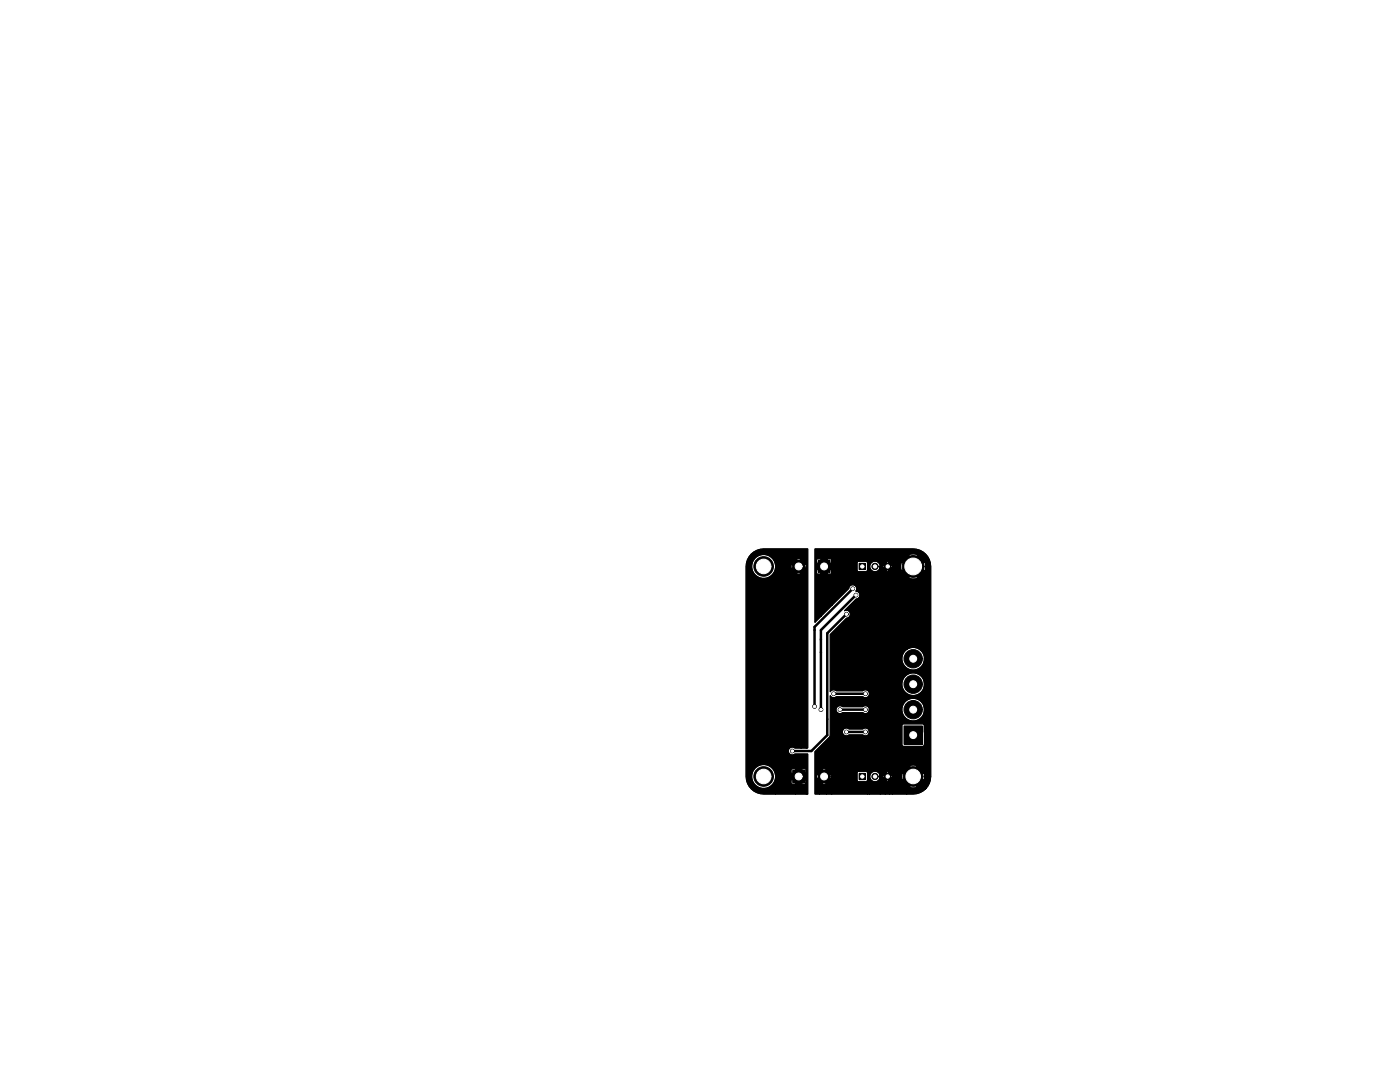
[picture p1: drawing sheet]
<svg xmlns="http://www.w3.org/2000/svg" width="279mm" height="216mm" viewBox="0 0 279 216" stroke-linecap="round" stroke-linejoin="round" font-family="sans-serif">
<g fill="#000">
<path d="M163.3 111.8h2.4v2.4h-2.4zM171.5 112.4h1.2v1.3h-1.2zM158.2 153.7h2.4v2.4h-2.4zM149.9 110.6a3.5 3.5 0 0 1 2.5-1.1h8.8v39.8h-.3v-36.6l-.1-.2-.5 .5 .5 .5 .1-.5v36.3h-1v-37.7l-.5-.1-.5 .1 .5 .5 .5-.5v2.8l-.5-.5-.5 .5 .5 .2 .5-.2v34.9l-1.4-.1v-36.2l-.5-.5-.1 .5 .1 .5 .5-.5v36.2a.79 .79 0 0 0-1.2 .7 .79 .79 0 0 0 1.3 .5h2.6v8h-.3v-4.8l-.2-.2-.7 .1v.8h.8l.1-.6v2.5l-.1-.6h-.8v.8l.7 .1 .2-.3v2.2h-2.1l-.1-5h-.7l-.1 .2v.7h.9v1.3h-.9v.6l.2 .3 .7-.1v2h-4v-45.6a2.38 2.38 0 0 0-3.6-1.8 2.38 2.38 0 0 0-.1 4 2.38 2.38 0 0 0 3.7-1.7v-.5v41.9a2.38 2.38 0 0 0-3.6-1.8 2.38 2.38 0 0 0-.1 4 2.38 2.38 0 0 0 3.7-1.7v-.5v3.7a5.5 5.5 0 0 1-4.9-1 3.5 3.5 0 0 1-1-2.4v-42a3.5 3.5 0 0 1 1-2.4zM171.5 154.3h1.2v1.3h-1.2zM180.4 144.9h3.7v3.6h-3.7zM162.6 109.5l20.3 .1a3.5 3.5 0 0 1 2.8 3.4v41.9l-.2 1.4-.7 1.1v-44.2l-.1-.8-.2-.3-1 .9 1 1 .3-.8v44.2l-.3 .2v-26.4a2.22 2.22 0 0 0-1.3-1.8v-18.6l-.3-.2a1.96 1.96 0 0 0-1.6 .2l.9 .9 1-.9v4.5l-1-1-.9 1 .3 .2a1.96 1.96 0 0 0 1.6-.2v14.1l-.3-.1a2.21 2.21 0 0 0-1.9 .3v-16.6l-1-.9a1.9 1.9 0 0 0 0 1.9l1-1v16.6a2.25 2.25 0 0 0 .3 3.9 2.25 2.25 0 0 0 3.2-2.3v5.1l-.1-.4a2.25 2.25 0 0 0-3.7-1 2.25 2.25 0 0 0 .7 3.7 2.25 2.25 0 0 0 3.1-2.3v5.1l-.1-.4a2.25 2.25 0 0 0-3.7-1 2.25 2.25 0 0 0 .7 3.7 2.25 2.25 0 0 0 3.1-2.3v4.7v-1.4l-.2-.2h-4.1l-.2 .2v3.9l.3 .3h3.9l.3-.3v5.8l-.2-.3-.8 .8 .8 .8 .2-.7v2.6l-.9 .6-.6 .1v-5.4l-.3-.2h-.8l-.4 .2 .7 .7 .8-.7v4.1l-.8-.8-.7 .8 .7 .2 .8-.2v1.3l-2 .1v-3.5l-.8-.8-.3 .8 .3 .8 .8-.8v3.5h-2.9v-45.3l-.1-.4-.3 .3 .3 .4 .1-.3v41.9l-.1-.4-.3 .3 .3 .4 .1-.3v3.4h-.6v-46.2l-.6-.1-.1 .1 .4 .3 .3-.3v1.7l-.3-.4-.4 .4 .3 .1 .4-.1v40.2l-.3-.1-.4 .1 .4 .3 .3-.3v1.7l-.3-.4-.4 .4 .3 .1 .4-.1v2.6h-.8v-45.4l-.4-.3-.1 .6 .1 .1 .4-.4v41.9l-.4-.3-.1 .3 .1 .4 .4-.4v3.5h-1l-.1-45.7a1.04 1.04 0 0 0-1.7-.4 1.04 1.04 0 0 0 .4 1.7 1.04 1.04 0 0 0 1.4-1.1v41.9l-.1-.2a1.04 1.04 0 0 0-1.7-.4 1.04 1.04 0 0 0 .4 1.7 1.04 1.04 0 0 0 1.4-1.1v3.6h-2.2v-17a.78 .78 0 0 0-1.3-.4h-4.1a.79 .79 0 0 0-1 .1 .79 .79 0 0 0 0 1.1 .79 .79 0 0 0 1.1 0h4a.79 .79 0 0 0 .9 .1 .79 .79 0 0 0 .4-.8v4.5v-.2a.78 .78 0 0 0-1.3-.3l-2.8-.1a.79 .79 0 0 0-1.1 .1 .79 .79 0 0 0 0 1.1 .79 .79 0 0 0 1.1 0h2.8a.79 .79 0 0 0 .9 .1 .79 .79 0 0 0 .4-.7v12.4h-.4v-4.2l-.3-.3h-1.4l-.3 .1-.1 1.7 .4 .3h1.4l.3-.4v2.8h-7.1v-3.5l-.1-.4-.5 .4 .5 .5 .1-.5v3.5h-1v-4.8l-.5-.2-.5 .2 .5 .4 .5-.4v2.7l-.5-.5-.5 .5 .5 .2 .5-.2v2.1h-1.4v-3.5l-.5-.4-.2 .4 .2 .5 .5-.5v3.5h-1v-8.4l3.1-3.2v-8l.1 .1a.78 .78 0 0 0 1.1 .1h5.3a.79 .79 0 0 0 1.2-.1 .79 .79 0 0 0-.3-1.1v-25.5l-.3-.3h-1.4l-.4 .3v1.5l.2 .2 1.6 .1 .3-.4v24.1a.77 .77 0 0 0-.9 0h-5.3a.78 .78 0 0 0-1.2 .2v-11.4l3.3-3.3a.79 .79 0 0 0 .7-1 .79 .79 0 0 0-1.2-.4l2.4-2.4a.79 .79 0 0 0 .7-.8 .79 .79 0 0 0-.8-.7 .79 .79 0 0 0-.3-1.3 .79 .79 0 0 0-1.1 .7l-3.4 3.4v-9.1l-.2-.2h-.6l-.1 .9h.8l.1-.6v2.5l-.1-.6h-.8l.1 .9 .6-.1 .2-.2v6.5l-2.2 2.2v-11.4h-.8l-.1 .7 .9 .1v1.3h-.9l.1 .8h.8v8.5l-1.2 1.2z"/>
<circle cx="152.4" cy="113" r="1.96"/>
<circle cx="159.4" cy="113" r="1.2"/>
<circle cx="170.2" cy="117.5" r=".37"/>
<circle cx="170.8" cy="118.7" r=".37"/>
<circle cx="174.6" cy="113" r=".62"/>
<circle cx="177.2" cy="113" r=".62"/>
<circle cx="182.2" cy="113" r="2.18"/>
<circle cx="166.4" cy="138.4" r=".37"/>
<circle cx="168.9" cy="122.6" r=".37"/>
<circle cx="172.7" cy="138.4" r=".37"/>
<circle cx="182.2" cy="136.5" r="1.83"/>
<circle cx="182.2" cy="131.4" r="1.83"/>
<circle cx="152.4" cy="154.9" r="1.96"/>
<circle cx="158.1" cy="149.9" r=".37"/>
<circle cx="162.6" cy="141" r=".37"/>
<circle cx="163.8" cy="141.6" r=".37"/>
<circle cx="164.5" cy="154.9" r="1.2"/>
<circle cx="167.6" cy="141.6" r=".37"/>
<circle cx="168.9" cy="146.1" r=".37"/>
<circle cx="172.7" cy="146.1" r=".37"/>
<circle cx="172.7" cy="141.6" r=".37"/>
<circle cx="174.6" cy="154.9" r=".62"/>
<circle cx="177.2" cy="154.9" r=".62"/>
<circle cx="182.2" cy="154.9" r="1.96"/>
<circle cx="182.2" cy="141.6" r="1.83"/>
</g>
<g fill="none" stroke="#000" stroke-width=".2">
<path d="M149.9 110.6a3.5 3.5 0 0 1 2.5-1.1h8.8v39.8h-.3v-36.6l-.1-.2-.5 .5 .5 .5 .1-.5v36.3h-1v-37.7l-.5-.1-.5 .1 .5 .5 .5-.5v2.8l-.5-.5-.5 .5 .5 .2 .5-.2v34.9l-1.4-.1v-36.2l-.5-.5-.1 .5 .1 .5 .5-.5v36.2a.79 .79 0 0 0-1.2 .7 .79 .79 0 0 0 1.3 .5h2.6v8h-.3v-4.8l-.2-.2-.7 .1v.8h.8l.1-.6v2.5l-.1-.6h-.8v.8l.7 .1 .2-.3v2.2h-2.1l-.1-5h-.7l-.1 .2v.7h.9v1.3h-.9v.6l.2 .3 .7-.1v2h-4v-45.6a2.38 2.38 0 0 0-3.6-1.8 2.38 2.38 0 0 0-.1 4 2.38 2.38 0 0 0 3.7-1.7v-.5v41.9a2.38 2.38 0 0 0-3.6-1.8 2.38 2.38 0 0 0-.1 4 2.38 2.38 0 0 0 3.7-1.7v-.5v3.7a5.5 5.5 0 0 1-4.9-1 3.5 3.5 0 0 1-1-2.4v-42a3.5 3.5 0 0 1 1-2.4zM162.6 109.5l20.3 .1a3.5 3.5 0 0 1 2.8 3.4v41.9l-.2 1.4-.7 1.1v-44.2l-.1-.8-.2-.3-1 .9 1 1 .3-.8v44.2l-.3 .2v-26.4a2.22 2.22 0 0 0-1.3-1.8v-18.6l-.3-.2a1.96 1.96 0 0 0-1.6 .2l.9 .9 1-.9v4.5l-1-1-.9 1 .3 .2a1.96 1.96 0 0 0 1.6-.2v14.1l-.3-.1a2.21 2.21 0 0 0-1.9 .3v-16.6l-1-.9a1.9 1.9 0 0 0 0 1.9l1-1v16.6a2.25 2.25 0 0 0 .3 3.9 2.25 2.25 0 0 0 3.2-2.3v5.1l-.1-.4a2.25 2.25 0 0 0-3.7-1 2.25 2.25 0 0 0 .7 3.7 2.25 2.25 0 0 0 3.1-2.3v5.1l-.1-.4a2.25 2.25 0 0 0-3.7-1 2.25 2.25 0 0 0 .7 3.7 2.25 2.25 0 0 0 3.1-2.3v4.7v-1.4l-.2-.2h-4.1l-.2 .2v3.9l.3 .3h3.9l.3-.3v5.8l-.2-.3-.8 .8 .8 .8 .2-.7v2.6l-.9 .6-.6 .1v-5.4l-.3-.2h-.8l-.4 .2 .7 .7 .8-.7v4.1l-.8-.8-.7 .8 .7 .2 .8-.2v1.3l-2 .1v-3.5l-.8-.8-.3 .8 .3 .8 .8-.8v3.5h-2.9v-45.3l-.1-.4-.3 .3 .3 .4 .1-.3v41.9l-.1-.4-.3 .3 .3 .4 .1-.3v3.4h-.6v-46.2l-.6-.1-.1 .1 .4 .3 .3-.3v1.7l-.3-.4-.4 .4 .3 .1 .4-.1v40.2l-.3-.1-.4 .1 .4 .3 .3-.3v1.7l-.3-.4-.4 .4 .3 .1 .4-.1v2.6h-.8v-45.4l-.4-.3-.1 .6 .1 .1 .4-.4v41.9l-.4-.3-.1 .3 .1 .4 .4-.4v3.5h-1l-.1-45.7a1.04 1.04 0 0 0-1.7-.4 1.04 1.04 0 0 0 .4 1.7 1.04 1.04 0 0 0 1.4-1.1v41.9l-.1-.2a1.04 1.04 0 0 0-1.7-.4 1.04 1.04 0 0 0 .4 1.7 1.04 1.04 0 0 0 1.4-1.1v3.6h-2.2v-17a.78 .78 0 0 0-1.3-.4h-4.1a.79 .79 0 0 0-1 .1 .79 .79 0 0 0 0 1.1 .79 .79 0 0 0 1.1 0h4a.79 .79 0 0 0 .9 .1 .79 .79 0 0 0 .4-.8v4.5v-.2a.78 .78 0 0 0-1.3-.3l-2.8-.1a.79 .79 0 0 0-1.1 .1 .79 .79 0 0 0 0 1.1 .79 .79 0 0 0 1.1 0h2.8a.79 .79 0 0 0 .9 .1 .79 .79 0 0 0 .4-.7v12.4h-.4v-4.2l-.3-.3h-1.4l-.3 .1-.1 1.7 .4 .3h1.4l.3-.4v2.8h-7.1v-3.5l-.1-.4-.5 .4 .5 .5 .1-.5v3.5h-1v-4.8l-.5-.2-.5 .2 .5 .4 .5-.4v2.7l-.5-.5-.5 .5 .5 .2 .5-.2v2.1h-1.4v-3.5l-.5-.4-.2 .4 .2 .5 .5-.5v3.5h-1v-8.4l3.1-3.2v-8l.1 .1a.78 .78 0 0 0 1.1 .1h5.3a.79 .79 0 0 0 1.2-.1 .79 .79 0 0 0-.3-1.1v-25.5l-.3-.3h-1.4l-.4 .3v1.5l.2 .2 1.6 .1 .3-.4v24.1a.77 .77 0 0 0-.9 0h-5.3a.78 .78 0 0 0-1.2 .2v-11.4l3.3-3.3a.79 .79 0 0 0 .7-1 .79 .79 0 0 0-1.2-.4l2.4-2.4a.79 .79 0 0 0 .7-.8 .79 .79 0 0 0-.8-.7 .79 .79 0 0 0-.3-1.3 .79 .79 0 0 0-1.1 .7l-3.4 3.4v-9.1l-.2-.2h-.6l-.1 .9h.8l.1-.6v2.5l-.1-.6h-.8l.1 .9 .6-.1 .2-.2v6.5l-2.2 2.2v-11.4h-.8l-.1 .7 .9 .1v1.3h-.9l.1 .8h.8v8.5l-1.2 1.2zM163.3 111.8h2.4v2.4h-2.4zM171.5 112.4h1.2v1.3h-1.2zM158.2 153.7h2.4v2.4h-2.4zM171.5 154.3h1.2v1.3h-1.2zM180.4 144.9h3.7v3.6h-3.7z"/>
<circle cx="152.4" cy="113" r="1.96"/>
<circle cx="159.4" cy="113" r="1.2"/>
<circle cx="170.2" cy="117.5" r=".37"/>
<circle cx="170.8" cy="118.7" r=".37"/>
<circle cx="174.6" cy="113" r=".62"/>
<circle cx="177.2" cy="113" r=".62"/>
<circle cx="182.2" cy="113" r="2.18"/>
<circle cx="166.4" cy="138.4" r=".37"/>
<circle cx="168.9" cy="122.6" r=".37"/>
<circle cx="172.7" cy="138.4" r=".37"/>
<circle cx="182.2" cy="136.5" r="1.83"/>
<circle cx="182.2" cy="131.4" r="1.83"/>
<circle cx="152.4" cy="154.9" r="1.96"/>
<circle cx="158.1" cy="149.9" r=".37"/>
<circle cx="162.6" cy="141" r=".37"/>
<circle cx="163.8" cy="141.6" r=".37"/>
<circle cx="164.5" cy="154.9" r="1.2"/>
<circle cx="167.6" cy="141.6" r=".37"/>
<circle cx="168.9" cy="146.1" r=".37"/>
<circle cx="172.7" cy="146.1" r=".37"/>
<circle cx="172.7" cy="141.6" r=".37"/>
<circle cx="174.6" cy="154.9" r=".62"/>
<circle cx="177.2" cy="154.9" r=".62"/>
<circle cx="182.2" cy="154.9" r="1.96"/>
<circle cx="182.2" cy="141.6" r="1.83"/>
</g>
<path d="M170.2 117.5l-7.6 7.6v15.9M170.8 118.7l-7 7v15.9M166.4 138.4h6.3M168.9 122.6l-3.8 3.8v20.3l-3.2 3.2h-3.8M167.6 141.6h5.1M168.9 146.1h3.8" fill="none" stroke="#000" stroke-width=".5"/>
<circle cx="158.1" cy="149.9" r=".24" fill="#fff"/>
<circle cx="158.1" cy="149.9" r=".24" fill="none" stroke="#fff" stroke-width=".2"/>
<circle cx="168.9" cy="122.6" r=".24" fill="#fff"/>
<circle cx="168.9" cy="122.6" r=".24" fill="none" stroke="#fff" stroke-width=".2"/>
<circle cx="162.6" cy="141" r=".24" fill="#fff"/>
<circle cx="162.6" cy="141" r=".24" fill="none" stroke="#fff" stroke-width=".2"/>
<circle cx="170.2" cy="117.5" r=".24" fill="#fff"/>
<circle cx="170.2" cy="117.5" r=".24" fill="none" stroke="#fff" stroke-width=".2"/>
<circle cx="163.8" cy="141.6" r=".24" fill="#fff"/>
<circle cx="163.8" cy="141.6" r=".24" fill="none" stroke="#fff" stroke-width=".2"/>
<circle cx="170.8" cy="118.7" r=".24" fill="#fff"/>
<circle cx="170.8" cy="118.7" r=".24" fill="none" stroke="#fff" stroke-width=".2"/>
<circle cx="167.6" cy="141.6" r=".24" fill="#fff"/>
<circle cx="167.6" cy="141.6" r=".24" fill="none" stroke="#fff" stroke-width=".2"/>
<circle cx="172.7" cy="141.6" r=".24" fill="#fff"/>
<circle cx="172.7" cy="141.6" r=".24" fill="none" stroke="#fff" stroke-width=".2"/>
<circle cx="168.9" cy="146.1" r=".24" fill="#fff"/>
<circle cx="168.9" cy="146.1" r=".24" fill="none" stroke="#fff" stroke-width=".2"/>
<circle cx="172.7" cy="146.1" r=".24" fill="#fff"/>
<circle cx="172.7" cy="146.1" r=".24" fill="none" stroke="#fff" stroke-width=".2"/>
<circle cx="166.4" cy="138.4" r=".24" fill="#fff"/>
<circle cx="166.4" cy="138.4" r=".24" fill="none" stroke="#fff" stroke-width=".2"/>
<circle cx="172.7" cy="138.4" r=".24" fill="#fff"/>
<circle cx="172.7" cy="138.4" r=".24" fill="none" stroke="#fff" stroke-width=".2"/>
<circle cx="172.1" cy="113" r=".33" fill="#fff"/>
<circle cx="172.1" cy="113" r=".33" fill="none" stroke="#fff" stroke-width=".2"/>
<circle cx="174.6" cy="113" r=".33" fill="#fff"/>
<circle cx="174.6" cy="113" r=".33" fill="none" stroke="#fff" stroke-width=".2"/>
<circle cx="177.2" cy="113" r=".33" fill="#fff"/>
<circle cx="177.2" cy="113" r=".33" fill="none" stroke="#fff" stroke-width=".2"/>
<circle cx="182.2" cy="141.6" r=".69" fill="#fff"/>
<circle cx="182.2" cy="141.6" r=".69" fill="none" stroke="#fff" stroke-width=".2"/>
<circle cx="182.2" cy="136.5" r=".69" fill="#fff"/>
<circle cx="182.2" cy="136.5" r=".69" fill="none" stroke="#fff" stroke-width=".2"/>
<circle cx="182.2" cy="146.7" r=".69" fill="#fff"/>
<circle cx="182.2" cy="146.7" r=".69" fill="none" stroke="#fff" stroke-width=".2"/>
<circle cx="182.2" cy="131.4" r=".69" fill="#fff"/>
<circle cx="182.2" cy="131.4" r=".69" fill="none" stroke="#fff" stroke-width=".2"/>
<circle cx="159.4" cy="154.9" r=".69" fill="#fff"/>
<circle cx="159.4" cy="154.9" r=".69" fill="none" stroke="#fff" stroke-width=".2"/>
<circle cx="164.5" cy="154.9" r=".69" fill="#fff"/>
<circle cx="164.5" cy="154.9" r=".69" fill="none" stroke="#fff" stroke-width=".2"/>
<circle cx="164.5" cy="113" r=".69" fill="#fff"/>
<circle cx="164.5" cy="113" r=".69" fill="none" stroke="#fff" stroke-width=".2"/>
<circle cx="159.4" cy="113" r=".69" fill="#fff"/>
<circle cx="159.4" cy="113" r=".69" fill="none" stroke="#fff" stroke-width=".2"/>
<circle cx="172.1" cy="154.9" r=".33" fill="#fff"/>
<circle cx="172.1" cy="154.9" r=".33" fill="none" stroke="#fff" stroke-width=".2"/>
<circle cx="174.6" cy="154.9" r=".33" fill="#fff"/>
<circle cx="174.6" cy="154.9" r=".33" fill="none" stroke="#fff" stroke-width=".2"/>
<circle cx="177.2" cy="154.9" r=".33" fill="#fff"/>
<circle cx="177.2" cy="154.9" r=".33" fill="none" stroke="#fff" stroke-width=".2"/>
<circle cx="182.2" cy="113" r="1.68" fill="#fff"/>
<circle cx="182.2" cy="113" r="1.68" fill="none" stroke="#fff" stroke-width=".2"/>
<circle cx="182.2" cy="154.9" r="1.45" fill="#fff"/>
<circle cx="182.2" cy="154.9" r="1.45" fill="none" stroke="#fff" stroke-width=".2"/>
<circle cx="152.4" cy="154.9" r="1.45" fill="#fff"/>
<circle cx="152.4" cy="154.9" r="1.45" fill="none" stroke="#fff" stroke-width=".2"/>
<circle cx="152.4" cy="113" r="1.45" fill="#fff"/>
<circle cx="152.4" cy="113" r="1.45" fill="none" stroke="#fff" stroke-width=".2"/>
</svg>
